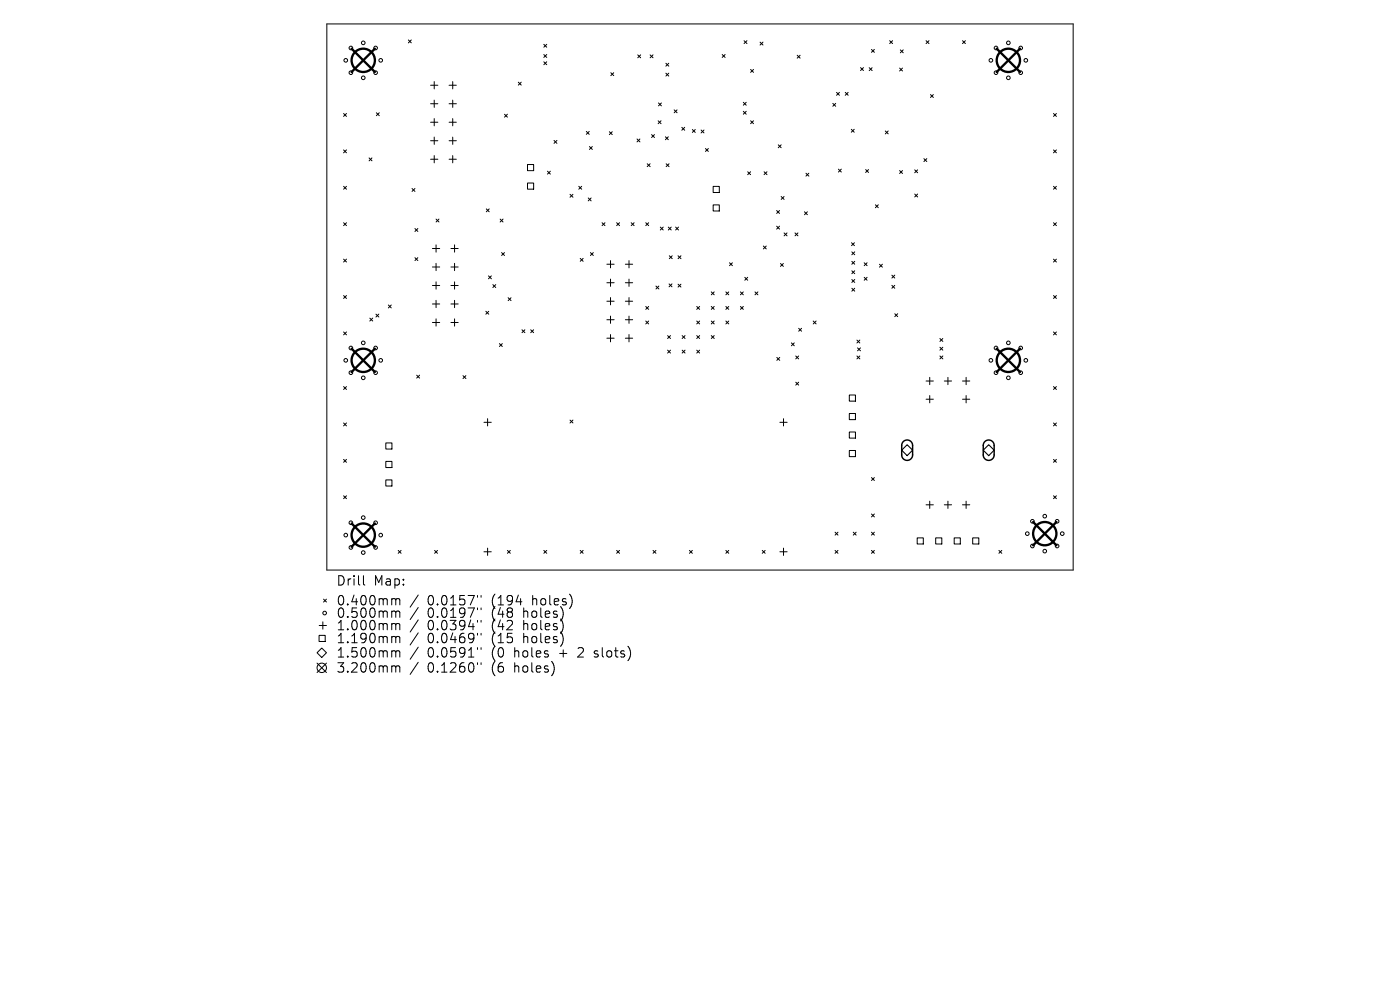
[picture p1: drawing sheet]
<svg xmlns="http://www.w3.org/2000/svg" width="297mm" height="210mm" viewBox="0 0 297 210" stroke-linecap="round" stroke-linejoin="round" font-family="sans-serif">
<defs><g id="words">
<g font-size="2.8">
<text x="71.3" y="124.5">Drill</text>
<text x="79.3" y="124.5">Map:</text>
<text x="71.3" y="128.7">0.400mm</text>
<text x="71.3" y="131.3">0.500mm</text>
<text x="90.7" y="128.7">0.0157&quot;</text>
<text x="90.7" y="131.3">0.0197&quot;</text>
<text x="104.4" y="128.7">(194</text>
<text x="104.4" y="131.3">(48</text>
<text x="111.3" y="131.3">holes)</text>
<text x="113.2" y="128.7">holes)</text>
<text x="71.3" y="134">1.000mm</text>
<text x="71.3" y="136.7">1.190mm</text>
<text x="90.7" y="134">0.0394&quot;</text>
<text x="90.7" y="136.7">0.0469&quot;</text>
<text x="104.4" y="134">(42</text>
<text x="104.4" y="136.7">(15</text>
<text x="111.3" y="134">holes)</text>
<text x="111.3" y="136.7">holes)</text>
<text x="71.3" y="139.8">1.500mm</text>
<text x="71.3" y="143">3.200mm</text>
<text x="90.7" y="139.8">0.0591&quot;</text>
<text x="90.7" y="143">0.1260&quot;</text>
<text x="104.4" y="139.8">(0</text>
<text x="104.4" y="143">(6</text>
<text x="109.4" y="139.8">holes</text>
<text x="109.4" y="143">holes)</text>
<text x="119.1" y="139.8">+</text>
<text x="123.3" y="139.8">2</text>
<text x="126.9" y="139.8">slots)</text>
</g>
</g></defs>
<g fill="none" stroke="#000" stroke-width=".21">
<path d="M69.3 5.1h158.4v115.8h-158.4zM86.6 8.5l.7 .6M87.3 8.5l-.7 .6M91.3 18.1h1.6M92.1 17.3v1.6M95.3 18.1h1.5M96 17.3v1.6M110 17.4l.6 .7M110.6 17.4l-.6 .7M115.4 9.4l.6 .6M115.4 11.6l.6 .6M115.4 13.1l.6 .6"/>
<path d="M116 9.4l-.6 .6M116 11.6l-.6 .6M116 13.1l-.6 .6M129.6 15.4l.6 .6M130.2 15.4l-.6 .6M135.3 11.6l.6 .7M135.9 11.6l-.6 .7M137.9 11.6l.6 .7M138.5 11.6l-.6 .7M141.3 13.4l.6 .6M141.3 15.5l.6 .6M141.9 13.4l-.6 .6"/>
<path d="M141.9 15.5l-.6 .6M153.2 11.6l.6 .6M153.8 11.6l-.6 .6M157.8 8.6l.7 .6M158.5 8.6l-.7 .6M159.2 14.7l.7 .6M159.9 14.7l-.7 .6M161.2 8.9l.7 .7M161.9 8.9l-.7 .7M169.1 11.7l.6 .6M169.7 11.7l-.6 .6M177.5 19.6l.6 .6"/>
<path d="M178.1 19.6l-.6 .6M179.3 19.6l.6 .6M179.9 19.6l-.6 .6M182.6 14.3l.6 .7M183.2 14.3l-.6 .7M184.4 14.4l.6 .6M184.9 10.5l.6 .6M185 14.4l-.6 .6M185.5 10.5l-.6 .6M188.7 8.6l.7 .6M189.4 8.6l-.7 .6M190.8 14.4l.7 .7"/>
<path d="M191 10.6l.6 .6M191.5 14.4l-.7 .7M191.6 10.6l-.6 .6M196.5 8.6l.6 .6M197.1 8.6l-.6 .6M204.2 8.6l.6 .6M204.8 8.6l-.6 .6M72.9 24.1l.6 .6M72.9 31.8l.6 .6M72.9 39.5l.6 .6M73.5 24.1l-.6 .6M73.5 31.8l-.6 .6"/>
<path d="M73.5 39.5l-.6 .6M78.3 33.5l.6 .6M78.9 33.5l-.6 .6M79.8 23.9l.7 .6M80.5 23.9l-.7 .6M87.4 40l.6 .6M88 40l-.6 .6M91.3 22h1.6M91.3 25.9h1.6M91.3 29.9h1.6M91.3 33.8h1.6M92.1 21.2v1.6"/>
<path d="M92.1 25.2v1.5M92.1 29.1v1.5M92.1 33v1.5M95.3 22h1.5M95.3 25.9h1.5M95.3 29.9h1.5M95.3 33.8h1.5M96 21.2v1.6M96 25.2v1.5M96 29.1v1.5M96 33v1.5M107 24.2l.6 .6"/>
<path d="M107.6 24.2l-.6 .6M111.9 34.9h1.3v1.3h-1.3zM111.9 38.8h1.3v1.3h-1.3zM116.1 36.3l.7 .6M116.8 36.3l-.7 .6M117.5 29.8l.6 .6M118.1 29.8l-.6 .6M122.8 39.5l.6 .6M123.4 39.5l-.6 .6M124.4 27.9l.6 .6M125 27.9l-.6 .6M125 31.1l.7 .6"/>
<path d="M125.7 31.1l-.7 .6M129.3 27.9l.6 .7M129.9 27.9l-.6 .7M135.1 29.5l.7 .6M135.8 29.5l-.7 .6M137.3 34.7l.6 .7M137.9 34.7l-.6 .7M138.2 28.6l.6 .6M138.8 28.6l-.6 .6M139.6 25.6l.6 .6M139.7 21.8l.6 .7M140.2 25.6l-.6 .6"/>
<path d="M140.3 21.8l-.6 .7M141.2 29l.6 .6M141.3 34.7l.6 .7M141.8 29l-.6 .6M141.9 34.7l-.6 .7M143 23.3l.6 .6M143.6 23.3l-.6 .6M144.6 27l.7 .6M145.3 27l-.7 .6M146.9 27.5l.6 .6M147.5 27.5l-.6 .6M148.7 27.6l.7 .6"/>
<path d="M149.4 27.6l-.7 .6M149.7 31.5l.6 .6M150.3 31.5l-.6 .6M151.3 39.5h1.3v1.3h-1.3zM157.7 21.7l.6 .6M157.7 23.6l.6 .6M158.3 21.7l-.6 .6M158.3 23.6l-.6 .6M158.6 36.4l.6 .7M159.2 36.4l-.6 .7M159.2 25.6l.7 .6M159.9 25.6l-.7 .6"/>
<path d="M162.1 36.4l.6 .7M162.7 36.4l-.6 .7M165.1 30.7l.6 .6M165.7 30.7l-.6 .6M171 36.7l.6 .7M171.6 36.7l-.6 .7M176.7 21.9l.6 .6M177.3 21.9l-.6 .6M177.9 35.9l.6 .6M178.5 35.9l-.6 .6M180.6 27.4l.6 .6M181.2 27.4l-.6 .6"/>
<path d="M183.6 36l.7 .6M184.3 36l-.7 .6M187.8 27.8l.6 .6M188.4 27.8l-.6 .6M190.8 36.2l.7 .6M191.5 36.2l-.7 .6M194 36l.7 .6M194.7 36l-.7 .6M196 33.7l.6 .6M196.6 33.7l-.6 .6M197.4 20.1l.6 .6M198 20.1l-.6 .6"/>
<path d="M223.5 24.1l.6 .6M223.5 31.8l.6 .6M223.5 39.5l.6 .6M224.1 31.8l-.6 .6M224.1 39.5l-.6 .6M224.1 24.1l-.6 .6M72.9 47.2l.6 .7M72.9 55l.6 .6M73.5 47.2l-.6 .7M73.5 55l-.6 .6M88 48.5l.6 .6M88 54.7l.6 .6"/>
<path d="M88.6 48.5l-.6 .6M88.6 54.7l-.6 .6M91.7 52.7h1.6M91.7 56.6h1.6M92.5 46.5l.6 .6M92.5 51.9v1.6M92.5 55.9v1.5M92.5 59.8v1.5M93.1 46.5l-.6 .6M95.7 52.7h1.5M95.7 56.6h1.5M96.4 51.9v1.6"/>
<path d="M96.4 55.9v1.5M96.4 59.8v1.5M103.2 44.3l.6 .6M103.6 58.5l.6 .6M103.8 44.3l-.6 .6M104.2 58.5l-.6 .6M106.1 46.5l.6 .6M106.4 53.6l.6 .6M106.7 46.5l-.6 .6M107 53.6l-.6 .6M120.9 41.2l.6 .6M121.5 41.2l-.6 .6"/>
<path d="M123.1 54.8l.6 .6M123.7 54.8l-.6 .6M124.8 42l.6 .6M125.3 53.6l.6 .6M125.4 42l-.6 .6M125.9 53.6l-.6 .6M127.7 47.2l.6 .7M128.3 47.2l-.6 .7M128.7 56.1h1.6M128.7 60h1.6M129.5 55.3v1.5M129.5 59.2v1.5"/>
<path d="M130.8 47.2l.6 .7M131.4 47.2l-.6 .7M132.7 56.1h1.5M132.7 60h1.5M133.4 55.3v1.5M133.4 59.2v1.5M133.9 47.2l.6 .7M134.5 47.2l-.6 .7M137 47.2l.6 .7M137.6 47.2l-.6 .7M140.1 48.2l.6 .6M140.7 48.2l-.6 .6"/>
<path d="M141.8 48.2l.6 .6M142 54.3l.6 .6M142.4 48.2l-.6 .6M142.6 54.3l-.6 .6M143.3 48.2l.6 .6M143.8 54.3l.7 .6M143.9 48.2l-.6 .6M144.5 54.3l-.7 .6M151.3 43.5h1.3v1.3h-1.3zM154.8 55.7l.6 .7M155.4 55.7l-.6 .7M158 58.8l.6 .6"/>
<path d="M158.6 58.8l-.6 .6M161.9 52.2l.7 .6M162.6 52.2l-.7 .6M164.8 44.7l.6 .6M164.8 48l.6 .6M165.4 44.7l-.6 .6M165.4 48l-.6 .6M165.6 55.9l.6 .6M165.7 41.7l.6 .6M166.2 55.9l-.6 .6M166.3 41.7l-.6 .6M166.3 49.4l.7 .6"/>
<path d="M167 49.4l-.7 .6M168.7 49.4l.6 .6M169.3 49.4l-.6 .6M170.7 44.9l.6 .6M171.3 44.9l-.6 .6M180.6 51.5l.7 .6M180.7 53.4l.6 .6M180.7 55.4l.6 .7M180.7 57.4l.6 .7M180.7 59.3l.6 .6M181.3 51.5l-.7 .6M181.3 53.4l-.6 .6"/>
<path d="M181.3 55.4l-.6 .7M181.3 57.4l-.6 .7M181.3 59.3l-.6 .6M183.3 55.7l.7 .7M183.3 58.8l.7 .6M184 55.7l-.7 .7M184 58.8l-.7 .6M185.7 43.4l.6 .7M186.3 43.4l-.6 .7M186.6 56.1l.6 .6M187.2 56.1l-.6 .6M189.2 58.4l.6 .6"/>
<path d="M189.8 58.4l-.6 .6M194 41.2l.7 .6M194.7 41.2l-.7 .6M223.5 47.2l.6 .7M223.5 55l.6 .6M224.1 47.2l-.6 .7M224.1 55l-.6 .6M72.9 62.7l.6 .6M72.9 70.4l.6 .6M73.5 62.7l-.6 .6M73.5 70.4l-.6 .6M78.5 67.5l.6 .6"/>
<path d="M79.1 67.5l-.6 .6M79.7 66.6l.7 .7M80.4 66.6l-.7 .7M82.4 64.7l.6 .6M83 64.7l-.6 .6M88.4 79.6l.6 .6M89 79.6l-.6 .6M91.7 60.6h1.6M91.7 64.5h1.6M91.7 68.4h1.6M92.5 63.7v1.6M92.5 67.6v1.6"/>
<path d="M95.7 60.6h1.5M95.7 64.5h1.5M95.7 68.4h1.5M96.4 63.7v1.6M96.4 67.6v1.6M98.2 79.7l.6 .6M98.8 79.7l-.6 .6M103.1 66l.6 .7M103.7 66l-.6 .7M104.6 60.4l.6 .6M105.2 60.4l-.6 .6M105.9 72.9l.7 .6"/>
<path d="M106.6 72.9l-.7 .6M107.8 63.2l.6 .6M108.4 63.2l-.6 .6M110.7 70l.7 .6M111.4 70l-.7 .6M112.6 70l.6 .6M113.2 70l-.6 .6M128.7 63.9h1.6M128.7 67.8h1.6M128.7 71.7h1.6M129.5 63.1v1.6M129.5 67v1.6"/>
<path d="M129.5 71v1.5M132.7 63.9h1.5M132.7 67.8h1.5M132.7 71.7h1.5M133.4 63.1v1.6M133.4 67v1.6M133.4 71v1.5M137 65l.6 .6M137 68.1l.6 .6M137.6 65l-.6 .6M137.6 68.1l-.6 .6M139.2 60.7l.6 .6"/>
<path d="M139.8 60.7l-.6 .6M141.6 71.2l.6 .6M141.6 74.3l.6 .6M141.9 60.2l.7 .6M142.2 71.2l-.6 .6M142.2 74.3l-.6 .6M142.6 60.2l-.7 .6M143.8 60.3l.7 .6M144.5 60.3l-.7 .6M144.7 74.3l.6 .6M144.7 71.2l.6 .6M145.3 71.2l-.6 .6"/>
<path d="M145.3 74.3l-.6 .6M147.8 74.3l.6 .6M147.8 65l.6 .6M147.8 68.1l.6 .6M147.8 71.2l.6 .6M148.4 65l-.6 .6M148.4 68.1l-.6 .6M148.4 71.2l-.6 .6M148.4 74.3l-.6 .6M150.9 68.1l.6 .6M150.9 71.2l.6 .6M150.9 61.9l.6 .6"/>
<path d="M150.9 65l.6 .6M151.5 61.9l-.6 .6M151.5 65l-.6 .6M151.5 68.1l-.6 .6M151.5 71.2l-.6 .6M154 65l.6 .6M154 68.1l.6 .6M154 61.9l.6 .6M154.6 61.9l-.6 .6M154.6 65l-.6 .6M154.6 68.1l-.6 .6M157.1 61.9l.6 .6"/>
<path d="M157.1 65l.6 .6M157.7 61.9l-.6 .6M157.7 65l-.6 .6M160.2 61.9l.6 .6M160.8 61.9l-.6 .6M164.8 75.8l.6 .6M165.4 75.8l-.6 .6M167.9 72.7l.6 .7M168.5 72.7l-.6 .7M168.8 75.5l.6 .6M169.4 75.5l-.6 .6M169.4 69.6l.6 .7"/>
<path d="M170 69.6l-.6 .7M172.5 68.1l.6 .6M173.1 68.1l-.6 .6M180.7 61.1l.6 .7M181.3 61.1l-.6 .7M181.8 72.1l.6 .7M181.8 75.5l.6 .6M181.9 73.8l.6 .6M182.4 72.1l-.6 .7M182.4 75.5l-.6 .6M182.5 73.8l-.6 .6M189.2 60.5l.6 .6"/>
<path d="M189.8 66.6l.6 .6M189.8 60.5l-.6 .6M190.4 66.6l-.6 .6M199.4 71.8l.6 .6M199.4 73.7l.6 .6M199.4 75.5l.6 .6M200 71.8l-.6 .6M200 73.7l-.6 .6M200 75.5l-.6 .6M223.5 62.7l.6 .6M223.5 70.4l.6 .6M224.1 70.4l-.6 .6"/>
<path d="M224.1 62.7l-.6 .6M72.9 82l.6 .6M72.9 89.7l.6 .6M72.9 97.4l.6 .7M73.5 82l-.6 .6M73.5 89.7l-.6 .6M73.5 97.4l-.6 .7M81.8 94h1.3v1.3h-1.3zM81.8 97.9h1.3v1.3h-1.3zM102.7 89.6h1.5M103.4 88.8v1.6M120.9 89.1l.6 .6"/>
<path d="M121.5 89.1l-.6 .6M165.4 89.6h1.6M166.2 88.8v1.6M168.8 81.1l.6 .6M169.4 81.1l-.6 .6M180.2 83.8h1.3v1.3h-1.3zM180.2 87.7h1.3v1.3h-1.3zM180.2 91.6h1.3v1.3h-1.3zM180.2 95.6h1.3v1.3h-1.3zM196.5 80.8h1.5M196.5 84.7h1.5M197.2 80.1v1.5"/>
<path d="M197.2 83.9v1.6M200.3 80.8h1.6M201.1 80.1v1.5M204.2 80.8h1.5M204.2 84.7h1.5M205 80.1v1.5M205 83.9v1.6M223.5 89.7l.6 .6M223.5 82l.6 .6M223.5 97.4l.6 .7M224.1 82l-.6 .6M224.1 89.7l-.6 .6"/>
<path d="M224.1 97.4l-.6 .7M72.9 105.2l.6 .6M73.5 105.2l-.6 .6M81.8 101.8h1.3v1.3h-1.3zM84.5 116.8l.6 .6M85.1 116.8l-.6 .6M92.2 116.8l.6 .6M92.8 116.8l-.6 .6M102.7 117.1h1.5M103.4 116.3v1.5M107.6 116.8l.7 .6M108.3 116.8l-.7 .6"/>
<path d="M115.4 116.8l.6 .6M116 116.8l-.6 .6M123.1 116.8l.6 .6M123.7 116.8l-.6 .6M130.8 116.8l.6 .6M131.4 116.8l-.6 .6M138.5 116.8l.7 .6M139.2 116.8l-.7 .6M146.3 116.8l.6 .6M146.9 116.8l-.6 .6M154 116.8l.6 .6M154.6 116.8l-.6 .6"/>
<path d="M161.7 116.8l.6 .6M162.3 116.8l-.6 .6M165.4 117.1h1.6M166.2 116.3v1.5M177.2 112.9l.6 .6M177.2 116.8l.6 .6M177.8 112.9l-.6 .6M177.8 116.8l-.6 .6M181 112.9l.6 .6M181.6 112.9l-.6 .6M184.9 116.8l.6 .6M184.9 101.3l.6 .6"/>
<path d="M184.9 109l.6 .7M184.9 112.9l.6 .6M185.5 109l-.6 .7M185.5 101.3l-.6 .6M185.5 112.9l-.6 .6M185.5 116.8l-.6 .6M194.6 114.1h1.3v1.3h-1.3zM196.5 107.1h1.5M197.2 106.3v1.6M198.5 114.1h1.3v1.3h-1.3zM200.3 107.1h1.6M201.1 106.3v1.6"/>
<path d="M202.4 114.1h1.3v1.3h-1.3zM204.2 107.1h1.5M205 106.3v1.6M206.3 114.1h1.3v1.3h-1.3zM211.9 116.8l.6 .6M212.5 116.8l-.6 .6M223.5 105.2l.6 .6M224.1 105.2l-.6 .6M67.3 138.5l1-1 1 1-1 1zM67.7 134.8h1.3v1.3h-1.3zM67.7 132.7h1.6M68.5 131.9v1.6"/>
<path d="M68.6 127.1l.7 .6M69.3 127.1l-.7 .6M77.1 122.1v1.7l.3 .3M83.4 127l.5 .1 .1 .2M83.4 129.6h.3l.3 .3M83.4 132.3h.3l.3 .3M83.4 135l.5 .1 .1 .2M83.4 138h.3l.3 .3M84 127.3l.2-.3 .5 .1 .1 1.2M84 127.3v1M84 129.9v1.1M84 132.6v1"/>
<path d="M84 135.3v1M84 138.3v1.1M84 129.9l.2-.3 .5 .1 .1 1.3M84 132.6l.2-.3 .5 .1 .1 1.2M84 135.3l.2-.3 .5 .1 .1 1.2M84 138.3l.2-.3 .5 .1 .1 1.3M88.7 126.2l-1.7 2.6M88.7 128.9l-1.7 2.5M88.7 131.5l-1.7 2.6M88.7 134.2l-1.7 2.6M88.7 137.3l-1.7 2.6M101.3 126.3v.4"/>
<path d="M101.3 129v.3M101.3 131.6v.4M101.3 134.3v.4M101.3 137.4v.4M102.1 126.3v.4M102.1 129v.3M102.1 131.6v.4M102.1 134.3v.4M102.1 137.4v.4M126.1 139.3l.1 .1M126.2 138.1v.5M67.3 140.7l2 2"/>
<path d="M69.3 140.7l-2 2M83.4 141.2l.5 .1 .1 .2M84 141.5v1.1M84 141.5l.2-.3 .5 .1 .1 1.3M88.7 140.5l-1.7 2.6M101.3 140.6v.4M102.1 140.6v.4"/>
<circle cx="73.4" cy="12.8" r=".39"/>
<circle cx="74.4" cy="10.2" r=".39"/>
<circle cx="74.4" cy="15.4" r=".39"/>
<circle cx="77.1" cy="16.5" r=".39"/>
<circle cx="77.1" cy="9.1" r=".39"/>
<circle cx="79.7" cy="10.2" r=".39"/>
<circle cx="79.7" cy="15.4" r=".39"/>
<circle cx="80.8" cy="12.8" r=".39"/>
<circle cx="210.2" cy="12.8" r=".39"/>
<circle cx="211.3" cy="10.2" r=".39"/>
<circle cx="211.3" cy="15.4" r=".39"/>
<circle cx="213.9" cy="16.5" r=".39"/>
<circle cx="213.9" cy="9.1" r=".39"/>
<circle cx="216.5" cy="10.2" r=".39"/>
<circle cx="216.5" cy="15.4" r=".39"/>
<circle cx="217.6" cy="12.8" r=".39"/>
<circle cx="73.4" cy="76.4" r=".39"/>
<circle cx="74.4" cy="73.8" r=".39"/>
<circle cx="74.4" cy="79.1" r=".39"/>
<circle cx="77.1" cy="72.7" r=".39"/>
<circle cx="79.7" cy="73.8" r=".39"/>
<circle cx="79.7" cy="79.1" r=".39"/>
<circle cx="80.8" cy="76.4" r=".39"/>
<circle cx="210.2" cy="76.4" r=".39"/>
<circle cx="211.3" cy="73.8" r=".39"/>
<circle cx="211.3" cy="79.1" r=".39"/>
<circle cx="213.9" cy="72.7" r=".39"/>
<circle cx="216.5" cy="73.8" r=".39"/>
<circle cx="216.5" cy="79.1" r=".39"/>
<circle cx="217.6" cy="76.4" r=".39"/>
<circle cx="77.1" cy="80.1" r=".39"/>
<circle cx="213.9" cy="80.1" r=".39"/>
<circle cx="73.4" cy="113.5" r=".39"/>
<circle cx="74.4" cy="110.9" r=".39"/>
<circle cx="74.4" cy="116.1" r=".39"/>
<circle cx="77.1" cy="109.8" r=".39"/>
<circle cx="77.1" cy="117.2" r=".39"/>
<circle cx="79.7" cy="110.9" r=".39"/>
<circle cx="79.7" cy="116.1" r=".39"/>
<circle cx="80.8" cy="113.5" r=".39"/>
<circle cx="217.9" cy="113.2" r=".39"/>
<circle cx="219" cy="115.8" r=".39"/>
<circle cx="219" cy="110.6" r=".39"/>
<circle cx="221.6" cy="109.5" r=".39"/>
<circle cx="221.6" cy="116.9" r=".39"/>
<circle cx="224.3" cy="115.8" r=".39"/>
<circle cx="224.3" cy="110.6" r=".39"/>
<circle cx="225.3" cy="113.2" r=".39"/>
<circle cx="68.9" cy="130" r=".39"/>
<circle cx="68.3" cy="141.7" r="1"/>
</g>
<path d="M191.3 95.5l1.1-1.2 1.2 1.2-1.2 1.2zM208.6 95.5l1.1-1.2 1.2 1.2-1.2 1.2z" fill="none" stroke="#000" stroke-width=".23"/>
<path d="M191.6 93.7a1.16 1.16 0 0 1 1.3-.3 1.16 1.16 0 0 1 .7 1.1v2a1.16 1.16 0 0 1-1.2 1.2 1.16 1.16 0 0 1-1.1-1.2v-2.1zM208.9 93.7a1.16 1.16 0 0 1 1.3-.3 1.16 1.16 0 0 1 .7 1.1v2a1.16 1.16 0 0 1-1.2 1.2 1.16 1.16 0 0 1-1.1-1.2v-2.1z" fill="none" stroke="#000" stroke-width=".31"/>
<g fill="none" stroke="#000" stroke-width=".49">
<path d="M74.6 10.3l4.9 5M79.5 10.3l-4.9 5M211.4 10.3l5 5M216.4 10.3l-5 5M74.6 74l4.9 4.9M79.5 74l-4.9 4.9M211.4 74l5 4.9M216.4 74l-5 4.9M74.6 111l4.9 5M79.5 111l-4.9 5M219.2 110.7l4.9 5M224.1 110.7l-4.9 5"/>
<circle cx="77.1" cy="12.8" r="2.47"/>
<circle cx="213.9" cy="12.8" r="2.47"/>
<circle cx="77.1" cy="76.4" r="2.47"/>
<circle cx="213.9" cy="76.4" r="2.47"/>
<circle cx="77.1" cy="113.5" r="2.47"/>
<circle cx="221.6" cy="113.2" r="2.47"/>
</g>
<use href="#words"/>
</svg>
